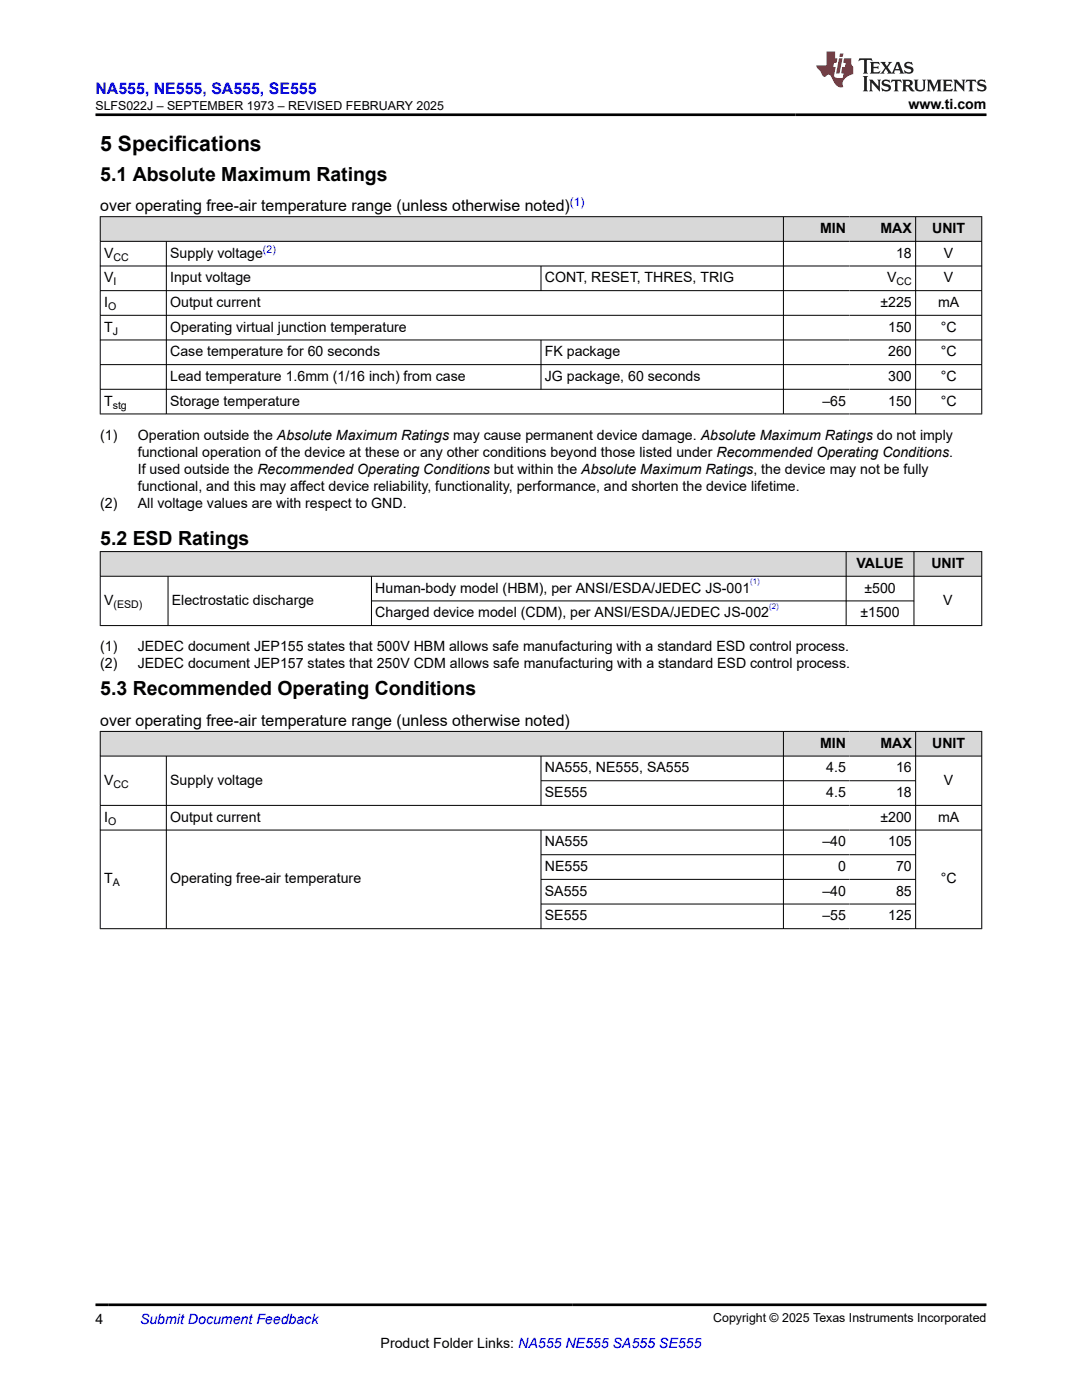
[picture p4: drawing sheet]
<svg xmlns="http://www.w3.org/2000/svg" width="216mm" height="279mm" viewBox="0 0 216 279" stroke-linecap="round" stroke-linejoin="round" font-family="sans-serif">
<defs><g id="words">
<text font-size="4.2" x="20" y="30.2">5 Specifications</text>
<g font-size="3.9">
<text x="20" y="36">5.1 Absolute Maximum Ratings</text>
<text x="20" y="108.8">5.2 ESD Ratings</text>
<text x="20" y="138.8">5.3 Recommended Operating Conditions</text>
</g>
<text font-size="3.2" fill="#00f" x="19" y="18.7">NA555, NE555, SA555, SE555</text>
<g font-size="3.2">
<text x="20" y="42.2">over operating free-air temperature range (unless otherwise noted)</text>
<text x="20" y="144.9">over operating free-air temperature range (unless otherwise noted)</text>
</g>
<g font-size="2.8">
<text x="181.3" y="21.8">www.ti.com</text>
<text x="163.6" y="46.5">MIN</text>
<text x="175.7" y="46.5">MAX</text>
<text x="186" y="46.5">UNIT</text>
<text x="20.8" y="51.4">V</text>
<text x="34" y="51.4">Supply voltage</text>
<text x="178.8" y="51.4">18</text>
<text x="188.4" y="51.4">V</text>
<text x="20.8" y="56.4">V</text>
<text x="34" y="56.4">Input voltage</text>
<text x="108.7" y="56.4">CONT, RESET, THRES, TRIG</text>
<text x="177" y="56.4">V</text>
<text x="188.4" y="56.4">V</text>
<text x="20.8" y="61.3">I</text>
<text x="34" y="61.3">Output current</text>
<text x="175.7" y="61.3">±225</text>
<text x="187.2" y="61.3">mA</text>
<text x="20.8" y="66.2">T</text>
<text x="34" y="66.2">Operating virtual junction temperature</text>
<text x="34" y="71.1">Case temperature for 60 seconds</text>
<text x="108.7" y="71.1">FK package</text>
<text x="177.2" y="66.2">150</text>
<text x="177.2" y="71.1">260</text>
<text x="187.7" y="66.2">°C</text>
<text x="187.7" y="71.1">°C</text>
<text x="34" y="76">Lead temperature 1.6mm (1/16 inch) from case</text>
<text x="108.7" y="76">JG package, 60 seconds</text>
<text x="177.2" y="76">300</text>
<text x="187.7" y="76">°C</text>
<text x="20.8" y="81">T</text>
<text x="34" y="81">Storage temperature</text>
<text x="164.1" y="81">–65</text>
<text x="177.2" y="81">150</text>
<text x="187.7" y="81">°C</text>
<text x="20" y="87.8">(1)</text>
<text x="27.5" y="87.8">Operation outside the Absolute Maximum Ratings may cause permanent device damage. Absolute Maximum Ratings do not imply</text>
<text x="27.5" y="91.2">functional operation of the device at these or any other conditions beyond those listed under Recommended Operating Conditions.</text>
<text x="27.5" y="94.5">If used outside the Recommended Operating Conditions but within the Absolute Maximum Ratings, the device may not be fully</text>
<text x="20" y="101.3">(2)</text>
<text x="27.5" y="101.3">All voltage values are with respect to GND.</text>
<text x="27.5" y="97.9">functional, and this may affect device reliability, functionality, performance, and shorten the device lifetime.</text>
<text x="170.9" y="113.4">VALUE</text>
<text x="185.8" y="113.4">UNIT</text>
<text x="74.9" y="118.3">Human-body model (HBM), per ANSI/ESDA/JEDEC JS-001</text>
<text x="172.5" y="118.3">±500</text>
<text x="20.8" y="120.7">V</text>
<text x="34.3" y="120.7">Electrostatic discharge</text>
<text x="74.9" y="123.2">Charged device model (CDM), per ANSI/ESDA/JEDEC JS-002</text>
<text x="171.7" y="123.2">±1500</text>
<text x="188.2" y="120.7">V</text>
<text x="20" y="130">(1)</text>
<text x="27.5" y="130">JEDEC document JEP155 states that 500V HBM allows safe manufacturing with a standard ESD control process.</text>
<text x="20" y="133.4">(2)</text>
<text x="27.5" y="133.4">JEDEC document JEP157 states that 250V CDM allows safe manufacturing with a standard ESD control process.</text>
<text x="163.6" y="149.2">MIN</text>
<text x="175.7" y="149.2">MAX</text>
<text x="186" y="149.2">UNIT</text>
<text x="108.7" y="154.2">NA555, NE555, SA555</text>
<text x="164.9" y="154.2">4.5</text>
<text x="178.8" y="154.2">16</text>
<text x="20.8" y="156.6">V</text>
<text x="34" y="156.6">Supply voltage</text>
<text x="108.7" y="159.1">SE555</text>
<text x="164.9" y="159.1">4.5</text>
<text x="178.8" y="159.1">18</text>
<text x="188.4" y="156.6">V</text>
<text x="20.8" y="164">I</text>
<text x="34" y="164">Output current</text>
<text x="175.7" y="164">±200</text>
<text x="187.2" y="164">mA</text>
<text x="108.7" y="168.9">NA555</text>
<text x="108.7" y="173.9">NE555</text>
<text x="164.1" y="168.9">–40</text>
<text x="167.2" y="173.9">0</text>
<text x="177.2" y="168.9">105</text>
<text x="178.8" y="173.9">70</text>
<text x="20.8" y="176.3">T</text>
<text x="34" y="176.3">Operating free-air temperature</text>
<text x="108.7" y="178.8">SA555</text>
<text x="164.1" y="178.8">–40</text>
<text x="178.8" y="178.8">85</text>
<text x="187.7" y="176.3">°C</text>
<text x="108.7" y="183.7">SE555</text>
<text x="164.1" y="183.7">–55</text>
<text x="177.2" y="183.7">125</text>
<text x="19" y="264.2">4</text>
<text x="75.9" y="269">Product Folder Links: NA555 NE555 SA555 SE555</text>
</g>
<text font-size="2.8" fill="#00f" x="27.9" y="264.2">Submit Document Feedback</text>
<g font-size="2.5">
<text x="19" y="21.9">SLFS022J – SEPTEMBER 1973 – REVISED FEBRUARY 2025</text>
<text x="142.3" y="263.9">Copyright © 2025 Texas Instruments Incorporated</text>
</g>
<text font-size="2.4" fill="#00f" x="113.7" y="41.1">(1)</text>
<g font-size="2.1">
<text x="22.6" y="52">CC</text>
<text x="22.6" y="56.9">I</text>
<text x="178.9" y="56.9">CC</text>
<text x="21.6" y="61.8">O</text>
<text x="22.5" y="66.8">J</text>
<text x="22.5" y="81.5">stg</text>
<text x="22.6" y="121.3">(ESD)</text>
<text x="22.6" y="157.2">CC</text>
<text x="21.6" y="164.6">O</text>
<text x="22.5" y="176.9">A</text>
</g>
<text font-size="2.1" fill="#00f" x="52.5" y="50.5">(2)</text>
<g font-size="1.6" fill="#00f">
<text x="149.7" y="116.6">(1)</text>
<text x="153.5" y="121.6">(2)</text>
</g>
</g></defs>
<g fill="#d8d8d8">
<path d="M20 43.2h175.9v5h-175.9z" fill-rule="evenodd"/>
<path d="M20.1 43.3h136.2v4.8h-136.2z" fill-rule="evenodd"/>
<path d="M156.4 43.3h13.1v4.8h-13.1z" fill-rule="evenodd"/>
<path d="M169.5 43.3h13.1v4.8h-13.1z" fill-rule="evenodd"/>
<path d="M182.8 43.3h13v4.8h-13z" fill-rule="evenodd"/>
</g>
<g fill="none" stroke="#000" stroke-width=".2">
<path d="M19.9 43.2h176.1M19.9 48.2h176.1M19.9 53.1h176.1M19.9 58h176.1M20 43.2v39.5M33.2 48.2v34.5M107.9 53.1v5M156.3 43.2v39.5M182.7 43.2v39.5M195.9 43.2v39.5M19.9 62.9h176.1M19.9 67.8h176.1"/>
<path d="M19.9 72.8h176.1M19.9 77.7h176.1M107.9 67.8v10M19.9 82.6h176.1"/>
</g>
<g fill="#d8d8d8">
<path d="M20 110.1h175.9v4.9h-175.9z" fill-rule="evenodd"/>
<path d="M20.1 110.1h148.7v4.8h-148.7z" fill-rule="evenodd"/>
<path d="M168.9 110.1h13.4v4.8h-13.4z" fill-rule="evenodd"/>
<path d="M182.4 110.1h13.4v4.8h-13.4z" fill-rule="evenodd"/>
</g>
<path d="M19.9 110.1h176.1M19.9 115h176.1M20 110v14.9M33.5 115v9.9M74.1 115v9.9M74.1 119.9h108.3M168.8 110v14.9M182.4 110v14.9M195.9 110v14.9M19.9 124.8h176.1" fill="none" stroke="#000" stroke-width=".2"/>
<g fill="#d8d8d8">
<path d="M20 146h175.9v4.9h-175.9z" fill-rule="evenodd"/>
<path d="M20.1 146h136.2v4.8h-136.2z" fill-rule="evenodd"/>
<path d="M156.4 146h13.1v4.8h-13.1z" fill-rule="evenodd"/>
<path d="M169.5 146h13.1v4.8h-13.1z" fill-rule="evenodd"/>
<path d="M182.8 146h13v4.8h-13z" fill-rule="evenodd"/>
</g>
<g fill="none" stroke="#000" stroke-width=".2">
<path d="M19.9 146h176.1M19.9 150.9h176.1M20 145.9v39.5M33.2 150.9v34.5M107.9 150.9v9.9M107.9 155.8h74.9M156.3 145.9v39.5M182.7 145.9v39.5M195.9 145.9v39.5M19.9 160.7h176.1M19.9 165.7h176.1M107.9 165.7v19.7"/>
<path d="M107.9 170.6h74.9M107.9 175.5h74.9M19.9 185.3h176.1M107.9 180.4h74.9"/>
</g>
<path d="M171.5 11.6l-.2 .6 .5-.2h.6v.1v2.2l-.2 .4h1l-.2-.4v-2.2v-.1h.5l.6 .2-.2-.6zM173.6 12.4l.2 .3v1.6l-.2 .4h1.9l.1-.6a1.08 1.08 0 0 1-1.3 .2v-.7h.6l.4 .2v-.7l-.4 .2h-.6v-.5l.2-.2a1 1 0 0 1 1 .3l-.1-.5zM175.7 12.4l.9 1.1-1 1.2h.9l-.2-.2 .5-.8 .4 .8-.2 .2h1.6l-.2-.2 .2-.5h.9l.1 .5-.1 .2h.9l-.2-.4-.8-1.9h-.5l-.9 2.1-.9-1.1 .9-1h-.8l.2 .2-.4 .6-.4-.6 .2-.2zM179 12.8l.4 1h-.7zM180.7 12.5a.65 .65 0 0 0-.2 .7 .65 .65 0 0 0 .6 .5l.6 .1 .1 .3a.79 .79 0 0 1-.7 .4 .79 .79 0 0 1-.7-.5l.1 .7 .2-.1a.93 .93 0 0 0 1.1 0 .93 .93 0 0 0 .4-.9 1.46 1.46 0 0 0-1.2-.6l-.1-.3a1.09 1.09 0 0 1 1.2 .2l-.2-.6-.1 .1-.5-.2zM172.2 15.2l.2 .4v2.2l-.2 .4h1l-.2-.4v-2.2l.2-.4zM173.4 15.9l.2 .4v1.5l-.2 .4h.8l-.3-.4 .1-1.3 1.6 1.8v-2l.2-.4h-.7l.1 .2 .1 1.1-1.2-1.3zM176.2 16a.65 .65 0 0 0-.2 .8 .65 .65 0 0 0 .6 .4l.6 .2 .1 .2a.79 .79 0 0 1-.7 .4 .79 .79 0 0 1-.7-.5l.1 .7 .2-.1a.93 .93 0 0 0 1.1 .1 .93 .93 0 0 0 .4-1 1.46 1.46 0 0 0-1.2-.5l-.1-.4a1.09 1.09 0 0 1 1.2 .2l-.1-.6-.2 .1-.5-.1zM177.9 15.9l-.1 .6a.63 .63 0 0 1 .8-.3v1.6l-.3 .4h1l-.2-.4v-1.6a.66 .66 0 0 1 .8 .3l-.1-.6zM180 15.9l.2 .4v1.5l-.2 .4h1l-.2-.2-.1-.7h.5l.1 .2a.79 .79 0 0 0 1.2 .6l-1-.9a.61 .61 0 0 0 .6-.6 .61 .61 0 0 0-.5-.7zM180.8 16.2h.1a.47 .47 0 0 1 .5 .1 .47 .47 0 0 1 .1 .5l-.1 .1-.7 .1zM182.3 15.9l.2 .2a2.27 2.27 0 0 0 .4 2 1.04 1.04 0 0 0 1.7-.7v-1.3l.2-.2h-.8l.2 .4v1.1a.6 .6 0 0 1-.6 .6 .6 .6 0 0 1-.6-.6v-1.1l.3-.4zM184.9 15.9l.2 .4v1.5l-.2 .4h.8l-.3-.4v-1.4l.9 1.9 .9-1.9v1.4l-.3 .4h1l-.2-.4v-1.5l.2-.4h-.8l-.7 1.5-.6-1.5zM188.1 15.9l.2 .4v1.5l-.2 .4h1.9l.1-.6a1.09 1.09 0 0 1-1.3 .2v-.7h.6l.4 .2v-.6l-.4 .2h-.6v-.6l.2-.1a1.01 1.01 0 0 1 1 .3l-.1-.6zM190.2 15.9l.3 .4v1.5l-.3 .4h.8l-.2-.4v-1.3l1.6 1.8v-2l.2-.4h-.7l.2 .2v1.1l-1.2-1.3zM192.8 15.9l-.1 .6a.63 .63 0 0 1 .8-.3v1.6l-.3 .4h1l-.2-.4v-1.6a.66 .66 0 0 1 .8 .3l-.1-.6zM195.2 16a.65 .65 0 0 0-.2 .8 .65 .65 0 0 0 .6 .4l.6 .2 .2 .2a.79 .79 0 0 1-.7 .4 .79 .79 0 0 1-.7-.5l.1 .7 .2-.1a.93 .93 0 0 0 1 .1 .93 .93 0 0 0 .5-1 1.46 1.46 0 0 0-1.3-.5v-.4a1.09 1.09 0 0 1 1.2 .2l-.2-.6-.2 .1-.5-.1z" fill="#231f20"/>
<path d="M164.9 10.3v2.7h-2l.1 .4 .8 1a.95 .95 0 0 0 1 .9 .59 .59 0 0 1 .5-.4 .59 .59 0 0 1 .5 .3l.4 .8a1.59 1.59 0 0 0 2.1 1.4 1.61 1.61 0 0 1 1-2.3l1-.3-.1-1.5a1.59 1.59 0 0 1-.3-1.7h-1.5l-.2 .9h.6l-.2 .9h-.5l-.2 .9v.3l.4 .1-.1 .9h-.7a.73 .73 0 0 1-1-.7l.3-1.5h-.5l.1-.9h.5l.2-.9h-.5v-1.3zM167.4 11.6l-.6 3.1h.7l.6-3.1zM167.6 10.7l-.1 .6h.7l.1-.6z" fill="#ed1c24"/>
<path d="M19 22.9h177.8M19 260.4h177.8" fill="none" stroke="#000" stroke-width=".53"/>
<use href="#words"/>
</svg>
